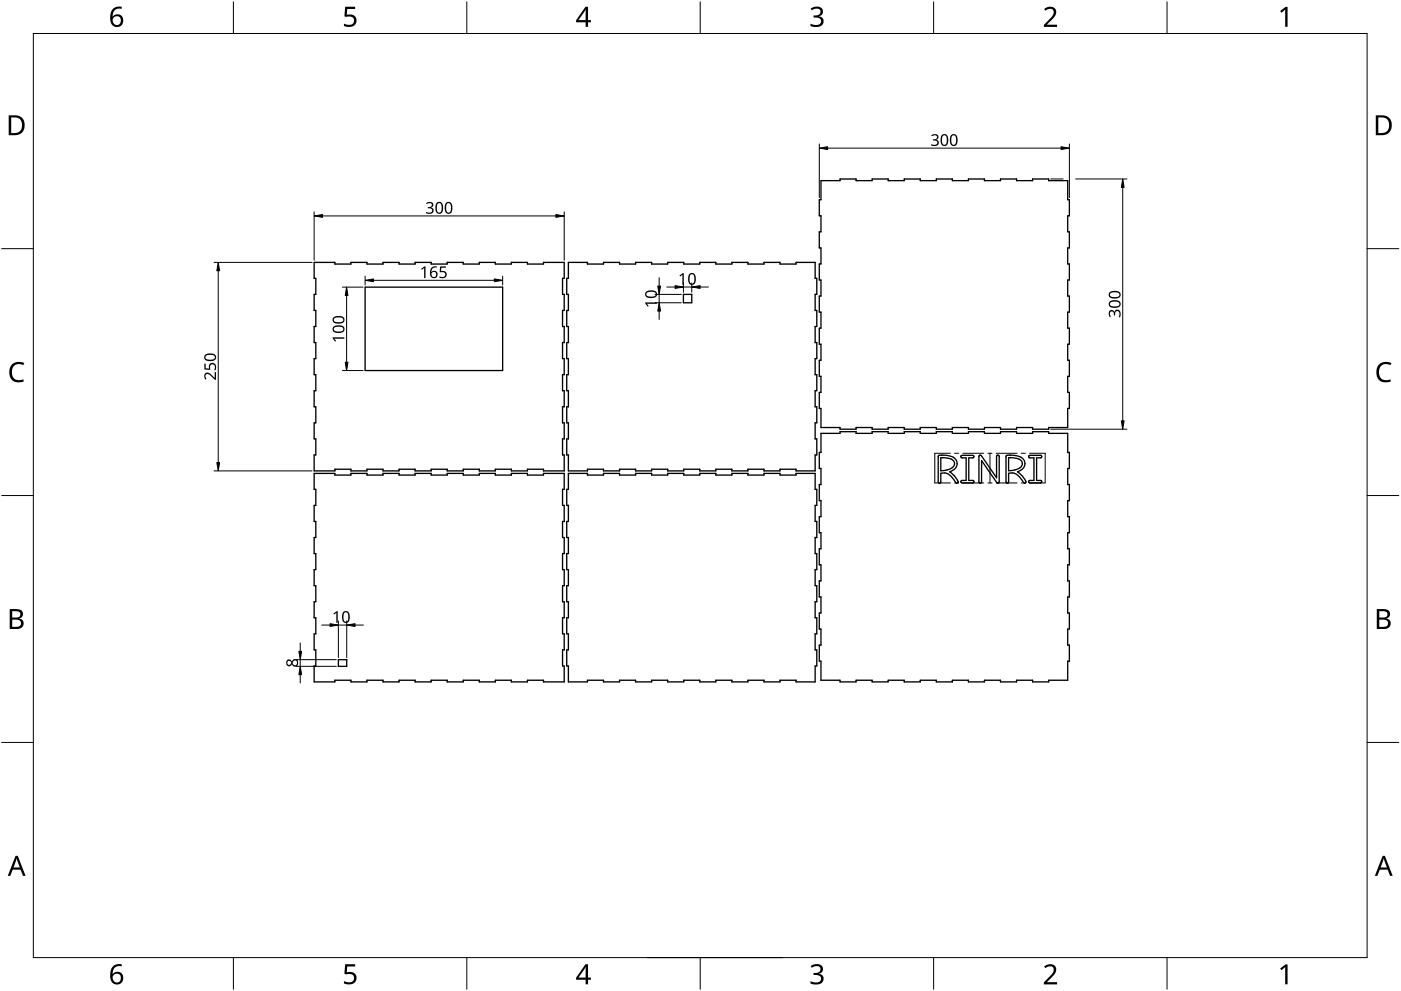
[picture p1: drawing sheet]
<svg xmlns="http://www.w3.org/2000/svg" width="420mm" height="297mm" viewBox="0 0 420 297" stroke-linecap="round" stroke-linejoin="round" font-family="sans-serif">
<g fill="none" stroke="#000" stroke-width=".4">
<path d="M246.2 54.1h5.7v-.5h4.8v.5h4.8v-.5h4.9v.5h4.8v-.5h4.8v.5h4.8v-.5h4.8v.5h4.8v-.5h4.8v.5h4.8v-.5h4.9v.5h4.8v-.5h4.8v.5h5.7v5.8h.5v4.8h-.5v4.8h.5v4.8h-.5v4.8h.5v4.8h-.5v4.8h.5v4.9h-.5v4.8h.5v4.8h-.5v4.8h.5v4.8h-.5v4.8h.5v4.8h-.5v5.7h-5.7v.5h-4.8v-.5h-4.8v.5h-4.9v-.5h-4.8v.5h-4.8v-.5h-4.8v.5h-4.8v-.5h-4.8v.5h-4.8v-.5h-4.8v.5h-4.9v-.5h-4.8v.5h-4.8v-.5h-5.7v-5.7h-.5v-4.8h.5v-4.8h-.5v-4.8h.5v-4.8h-.5v-4.8h.5v-4.8h-.5v-4.9h.5v-4.8h-.5v-4.8h.5v-4.8h-.5v-4.8h.5v-4.8h-.5v-4.8h.5zM94.2 78.6h6.2v.5h4.8v-.5h4.9v.5h4.8v-.5h4.8v.5h4.8v-.5h4.8v.5h4.8v-.5h4.8v.5h4.8v-.5h4.9v.5h4.8v-.5h4.8v.5h4.8v-.5h6.2v4.8h-.5v4.8h.5v4.9h-.5v4.8h.5v4.8h-.5v4.8h.5v4.8h-.5v4.8h.5v4.8h-.5v4.8h.5v4.9h-.5v4.8h.5v4.7h-6.2v-.5h-4.8v.5h-4.8v-.5h-4.8v.5h-4.9v-.5h-4.8v.5h-4.8v-.5h-4.8v.5h-4.8v-.5h-4.8v.5h-4.8v-.5h-4.8v.5h-4.9v-.5h-4.8v.5h-6.2v-4.7h.5v-4.8h-.5v-4.9h.5v-4.8h-.5v-4.8h.5v-4.8h-.5v-4.8h.5v-4.8h-.5v-4.8h.5v-4.8h-.5v-4.9h.5v-4.8h-.5zM170.5 78.6h5.7v.5h4.8v-.5h4.8v.5h4.8v-.5h4.8v.5h4.8v-.5h4.9v.5h4.8v-.5h4.8v.5h4.8v-.5h4.8v.5h4.8v-.5h4.8v.5h4.8v-.5h5.8v4.8h.5v4.8h-.5v4.9h.5v4.8h-.5v4.8h.5v4.8h-.5v4.8h.5v4.8h-.5v4.8h.5v4.8h-.5v4.9h.5v4.8h-.5v4.7h-5.8v-.5h-4.8v.5h-4.8v-.5h-4.8v.5h-4.8v-.5h-4.8v.5h-4.8v-.5h-4.8v.5h-4.9v-.5h-4.8v.5h-4.8v-.5h-4.8v.5h-4.8v-.5h-4.8v.5h-5.7v-4.7h-.5v-4.8h.5v-4.9h-.5v-4.8h.5v-4.8h-.5v-4.8h.5v-4.8h-.5v-4.8h.5v-4.8h-.5v-4.8h.5v-4.9h-.5v-4.8h.5zM109.5 86.1h41.2v25h-41.2zM205 88.2h2.5v2.5h-2.5zM246.2 129.9h5.7v-.5h4.8v.5h4.8v-.5h4.9v.5h4.8v-.5h4.8v.5h4.8v-.5h4.8v.5h4.8v-.5h4.8v.5h4.8v-.5h4.9v.5h4.8v-.5h4.8v.5h5.7v5.7h.5v4.8h-.5v4.8h.5v4.9h-.5v4.8h.5v4.8h-.5v4.8h.5v4.8h-.5v4.8h.5v4.8h-.5v4.8h.5v4.9h-.5v4.8h.5v4.8h-.5v5.7h-5.7v.5h-4.8v-.5h-4.8v.5h-4.9v-.5h-4.8v.5h-4.8v-.5h-4.8v.5h-4.8v-.5h-4.8v.5h-4.8v-.5h-4.8v.5h-4.9v-.5h-4.8v.5h-4.8v-.5h-5.7v-5.7h-.5v-4.8h.5v-4.8h-.5v-4.9h.5v-4.8h-.5v-4.8h.5v-4.8h-.5v-4.8h.5v-4.8h-.5v-4.8h.5v-4.8h-.5v-4.9h.5v-4.8h-.5v-4.8h.5zM281.4 136.6l.7-.2a5.2 5.2 0 0 1 4.8 1.7 2.47 2.47 0 0 1-2.1 3.3l1.6 1.4 .9 1.5a.39 .39 0 0 1-.2 .5 .39 .39 0 0 1-.5-.2 4.1 4.1 0 0 0-3.8-2.8l-.7 .1v2.5a.39 .39 0 0 1-.3 .4 .39 .39 0 0 1-.4-.4zM282.1 137.2h.2a4.5 4.5 0 0 1 3.8 1.2 1.74 1.74 0 0 1-1.6 2.3l-2.4 .4zM288.3 136.6l3.4-.1a.38 .38 0 0 1 .4 .4 .38 .38 0 0 1-.4 .3h-1.2v6.8h1.2a.38 .38 0 0 1 .4 .4 .38 .38 0 0 1-.4 .4h-3.1a.38 .38 0 0 1-.4-.4 .38 .38 0 0 1 .4-.4h1.1v-6.8h-1.3l-.2-.2zM293.7 136.5l.6 .1 4.6 6.6v-6.4a.4 .4 0 0 1 .4-.4 .4 .4 0 0 1 .4 .4v7.6a.39 .39 0 0 1-.3 .4 .39 .39 0 0 1-.5-.1l-4.5-6.6v6.3a.4 .4 0 0 1-.4 .4 .4 .4 0 0 1-.4-.4zM301.8 136.6l.6-.2a5.2 5.2 0 0 1 4.8 1.7 2.47 2.47 0 0 1-2.1 3.3l1.6 1.4 .9 1.5a.39 .39 0 0 1-.1 .5 .39 .39 0 0 1-.6-.2 4.1 4.1 0 0 0-3.8-2.8l-.6 .1v2.5a.39 .39 0 0 1-.4 .4 .39 .39 0 0 1-.4-.4zM302.5 137.2h.1a4.5 4.5 0 0 1 3.8 1.2 1.74 1.74 0 0 1-1.6 2.3l-2.3 .4z"/>
<path d="M308.6 136.6l3.4-.1a.38 .38 0 0 1 .4 .4 .38 .38 0 0 1-.4 .3h-1.1v6.8h1.1a.38 .38 0 0 1 .4 .4 .38 .38 0 0 1-.4 .4h-3.1a.38 .38 0 0 1-.4-.4 .38 .38 0 0 1 .4-.4h1.2v-6.8h-1.4l-.2-.2zM94.2 141.9h6.2v.5h4.8v-.5h4.9v.5h4.8v-.5h4.8v.5h4.8v-.5h4.8v.5h4.8v-.5h4.8v.5h4.8v-.5h4.9v.5h4.8v-.5h4.8v.5h4.8v-.5h6.2v4.8h-.5v4.8h.5v4.8h-.5v4.8h.5v4.8h-.5v4.8h.5v4.9h-.5v4.8h.5v4.8h-.5v4.8h.5v4.8h-.5v4.8h.5v4.8h-6.2v-.5h-4.8v.5h-4.8v-.5h-4.8v.5h-4.9v-.5h-4.8v.5h-4.8v-.5h-4.8v.5h-4.8v-.5h-4.8v.5h-4.8v-.5h-4.8v.5h-4.9v-.5h-4.8v.5h-6.2v-4.8h.5v-4.8h-.5v-4.8h.5v-4.8h-.5v-4.8h.5v-4.8h-.5v-4.9h.5v-4.8h-.5v-4.8h.5v-4.8h-.5v-4.8h.5v-4.8h-.5zM170.5 141.9h5.7v.5h4.8v-.5h4.8v.5h4.8v-.5h4.8v.5h4.8v-.5h4.9v.5h4.8v-.5h4.8v.5h4.8v-.5h4.8v.5h4.8v-.5h4.8v.5h4.8v-.5h5.8v4.8h.5v4.8h-.5v4.8h.5v4.8h-.5v4.8h.5v4.8h-.5v4.9h.5v4.8h-.5v4.8h.5v4.8h-.5v4.8h.5v4.8h-.5v4.8h-5.8v-.5h-4.8v.5h-4.8v-.5h-4.8v.5h-4.8v-.5h-4.8v.5h-4.8v-.5h-4.8v.5h-4.9v-.5h-4.8v.5h-4.8v-.5h-4.8v.5h-4.8v-.5h-4.8v.5h-5.7v-4.8h-.5v-4.8h.5v-4.8h-.5v-4.8h.5v-4.8h-.5v-4.8h.5v-4.9h-.5v-4.8h.5v-4.8h-.5v-4.8h.5v-4.8h-.5v-4.8h.5zM101.5 197.7h2.5v2h-2.5z"/>
</g>
<g fill="none" stroke="#000" stroke-width=".3">
<path d="M285 135.9h-4.7v8.9h4.7M286.3 135.9h1.2M288.8 135.9h6.2M296.3 135.9h1.2M296.9 135.9v8.9M298.8 135.9h6.2M306.3 135.9h1.2M308.8 135.9h4.6v8.9h-4.6M286.3 144.8h1.2M288.8 144.8h6.2M296.3 144.8h1.2M298.8 144.8h6.2"/>
<path d="M306.3 144.8h1.2"/>
</g>
<path d="M10 10h400v277h-400z" fill="none" stroke="#000" stroke-width=".3"/>
<g fill="none" stroke="#000" stroke-width=".3">
<path d="M70 .5v9.5M140 .5v9.5M210 .5v9.5M280 .5v9.5M350 .5v9.5M.5 74.5h9.5M410 74.5h9.5M.5 148.5h9.5M410 148.5h9.5M.5 222.5h9.5M410 222.5h9.5M70 287v9.5"/>
<path d="M140 287v9.5M210 287v9.5M280 287v9.5M350 287v9.5"/>
</g>
<g fill="#000">
<path d="M103.5 2h3v.7h-2.4l-.1 1.7a1.98 1.98 0 0 1 2.4 .4 1.98 1.98 0 0 1 .2 2.5 2.88 2.88 0 0 1-3.5 .5v-.7a1.93 1.93 0 0 0 3-.6 1.37 1.37 0 0 0-.5-1.4 1.37 1.37 0 0 0-1.4-.1l-.5 .1-.4-.3zM243.1 2.6a2.32 2.32 0 0 1 3.7 .5 1.47 1.47 0 0 1-1.2 1.8 1.59 1.59 0 0 1 1.4 1.8 1.59 1.59 0 0 1-1.8 1.4l-2.1-.3v-.7a2.12 2.12 0 0 0 3.1-.5 1.21 1.21 0 0 0-1.6-1.3h-.6v-.7a1.53 1.53 0 0 0 2.1-1.1 1.49 1.49 0 0 0-2.6-.4zM313.1 2.7a2.03 2.03 0 0 1 2.1-.8 2.03 2.03 0 0 1 1.6 1.7 3.9 3.9 0 0 1-1.6 2.5l-1.2 1.3h3v.7h-3.9v-.6l1.5-1.6a2.56 2.56 0 0 0 1.3-2.9 1.62 1.62 0 0 0-2.4 .2zM383.9 3.3l1.6-1.2h.6v5.9h-.7l.1-5.2-1.2 1zM3.5 109.3a3.3 3.3 0 0 1 3.8-.5l-.3 .7a2.26 2.26 0 0 0-2.6 0 2.26 2.26 0 0 0-.8 2.6 2.12 2.12 0 0 0 3.1 1.7l.4-.1v.7a2.98 2.98 0 0 1-3.4-.4 2.98 2.98 0 0 1-.8-3.3zM413.5 109.3a3.3 3.3 0 0 1 3.8-.5l-.3 .7a2.26 2.26 0 0 0-2.7 0 2.26 2.26 0 0 0-.7 2.6 2.12 2.12 0 0 0 3.1 1.7l.4-.1v.7a2.98 2.98 0 0 1-3.4-.4 2.98 2.98 0 0 1-.8-3.3zM103.5 289h3v.7h-2.4l-.1 1.7a1.98 1.98 0 0 1 2.4 .4 1.98 1.98 0 0 1 .2 2.5 2.88 2.88 0 0 1-3.5 .4v-.6a1.93 1.93 0 0 0 3-.7 1.37 1.37 0 0 0-.5-1.3 1.37 1.37 0 0 0-1.4-.1l-.5 .1-.4-.3zM243.1 289.6a2.32 2.32 0 0 1 3.7 .5 1.47 1.47 0 0 1-1.2 1.8 1.59 1.59 0 0 1 1.4 1.8 1.59 1.59 0 0 1-1.8 1.4l-2.1-.3v-.7a2.12 2.12 0 0 0 3.1-.5 1.21 1.21 0 0 0-1.6-1.4h-.6v-.6a1.53 1.53 0 0 0 2.1-1.1 1.49 1.49 0 0 0-2.6-.4zM313.1 289.7a2.03 2.03 0 0 1 2.1-.8 2.03 2.03 0 0 1 1.6 1.7 3.9 3.9 0 0 1-1.6 2.5l-1.2 1.3h3v.7h-3.9v-.7l1.5-1.5a2.56 2.56 0 0 0 1.3-2.9 1.62 1.62 0 0 0-2.4 .2zM383.9 290.3l1.6-1.2h.6v5.9h-.7l.1-5.2-1.2 1z"/>
<path d="M33.9 2.6a2.88 2.88 0 0 1 2.6-.6v.7a2.02 2.02 0 0 0-2.7 2.3 1.83 1.83 0 0 1 2.6-.3 1.83 1.83 0 0 1 .3 2.6 2.07 2.07 0 0 1-2.6 .6 2.07 2.07 0 0 1-1.1-2.4 4 4 0 0 1 .9-2.9zM33.7 6.2a1.3 1.3 0 0 0 2.6 0 1.3 1.3 0 0 0-2.6 0z"/>
<path d="M175.6 2h.8v4h.8v.7h-.8v1.3h-.8v-1.3h-2.8v-.6zM175.6 2.8l-2.1 3.2h2.1z"/>
<path d="M2.6 34.6h1.8a2.99 2.99 0 0 1 3 3 2.99 2.99 0 0 1-3.1 2.9h-1.7zM3.4 35.2v4.7h.8a2.35 2.35 0 0 0 2.4-2.1 2.35 2.35 0 0 0-2-2.6z"/>
<path d="M412.6 34.6h1.8a2.99 2.99 0 0 1 3 3 2.99 2.99 0 0 1-3.1 2.9h-1.7zM413.3 35.2v4.7h.9a2.35 2.35 0 0 0 2.4-2.1 2.35 2.35 0 0 0-2-2.6z"/>
<path d="M2.9 182.6h1.7a1.68 1.68 0 0 1 2.3 1.7 1.37 1.37 0 0 1-1.2 1.1 1.61 1.61 0 0 1 1.4 2 1.61 1.61 0 0 1-2.1 1.1h-2.1zM3.7 185.7v2.2h1.2a1.13 1.13 0 0 0 1.4-1.1 1.13 1.13 0 0 0-1.5-1.1zM3.7 183.2v1.9h1.1a1.02 1.02 0 0 0 1.3-1 1.02 1.02 0 0 0-1.4-.9z"/>
<path d="M412.9 182.6h1.7a1.68 1.68 0 0 1 2.3 1.7 1.37 1.37 0 0 1-1.2 1.1 1.61 1.61 0 0 1 1.3 2 1.61 1.61 0 0 1-2 1.1h-2.1zM413.7 185.7v2.2h1.2a1.13 1.13 0 0 0 1.4-1.1 1.13 1.13 0 0 0-1.5-1.1zM413.7 183.2v1.9h1.1a1.02 1.02 0 0 0 1.3-1 1.02 1.02 0 0 0-1.5-.9z"/>
<path d="M4.7 256.5h.6l2.4 6h-.8l-.7-1.8h-2.4l-.7 1.8h-.8zM5 257.3l-.9 2.7h1.8z"/>
<path d="M414.7 256.5h.6l2.4 6h-.8l-.7-1.8h-2.4l-.7 1.8h-.8zM415 257.3l-1 2.7h1.9z"/>
<path d="M33.9 289.6a2.88 2.88 0 0 1 2.6-.6v.7a2.02 2.02 0 0 0-2.7 2.3 1.83 1.83 0 0 1 2.6-.3 1.83 1.83 0 0 1 .3 2.6 2.07 2.07 0 0 1-2.6 .6 2.07 2.07 0 0 1-1.1-2.4 4 4 0 0 1 .9-2.9zM33.7 293.2a1.3 1.3 0 0 0 2.6 0 1.3 1.3 0 0 0-2.6 0z"/>
<path d="M175.6 289h.8v4h.8v.7h-.8v1.3h-.8v-1.3h-2.8v-.6zM175.6 289.8l-2.1 3.2h2.1z"/>
</g>
<path d="M194.1 287h40.6" fill="none" stroke="#000" stroke-width=".3"/>
<g fill="none" stroke="#000" stroke-width=".3">
<path d="M245.7 43.1v16.1M248.2 44.4h70M315.1 53.6h3.7M320.7 43.1v16.1M322.6 53.6h15.4M336.7 56.1v70M64.2 78.6h29.4M94.2 63.5v14.5M96.7 64.7h70M169.2 63.5v14.5M65.4 81.1v57.5M102.7 86.1h6.2"/>
<path d="M103.9 88.6v20M109.5 82.8v2.6M112 84h36.2M150.7 82.8v2.6M196.4 88.2h7.9M196.4 90.7h7.9M197.7 83.2v2.5M197.7 88.2v2.5M197.7 93.2v2.5M200 86h2.5M205 86h2.5M205 84.8v2.8"/>
<path d="M207.5 84.8v2.8M210 86h2.5M102.7 111.1h6.2M315.1 128.6h22.9M64.2 141.1h29.4M88.8 197.7h12.1M88.8 199.7h12.1M90 192.7v2.5M90 197.7v2M96.5 187.4h2.5M101.5 186.1v11M101.5 187.4h2.5"/>
<path d="M104 186.1v11M106.5 187.4h2.5M90 202.2v2.5"/>
</g>
<g fill="#000" stroke="#000" stroke-width=".3">
<path d="M245.7 44.4l2.5-.4v.8zM318.2 44l2.5 .4-2.5 .4zM336.7 53.6l.4 2.5h-.8zM94.2 64.7l2.5-.4v.8zM166.7 64.3l2.5 .4-2.5 .4zM65.4 78.6l.5 2.5h-.9zM103.9 86.1l.5 2.5h-.9zM109.5 84l2.5-.4v.8zM148.2 83.6l2.5 .4-2.5 .4zM197.7 90.7l.4 2.5h-.8zM197.3 85.7h.8l-.4 2.5zM202.5 85.6l2.5 .4-2.5 .5z"/>
<path d="M207.5 86l2.5-.4v.9zM103.5 108.6h.9l-.5 2.5zM65 138.6h.9l-.5 2.5zM336.3 126.1h.8l-.4 2.5zM89.6 195.2h.9l-.5 2.5zM99 186.9l2.5 .5-2.5 .4zM104 187.4l2.5-.5v.9zM90 199.7l.5 2.5h-.9z"/>
</g>
<g fill="#000">
<path d="M279.3 40.6a1.21 1.21 0 0 1 1.3-.5 1.21 1.21 0 0 1 .8 1.1l-.2 .5-.5 .2a.98 .98 0 0 1 .9 1.2 .98 .98 0 0 1-1.4 .7l-.9-.2v-.4l.4 .2a.81 .81 0 0 0 1.1 0 .81 .81 0 0 0 .2-1l-1.2-.3v-.4a.76 .76 0 0 0 .9-.1 .76 .76 0 0 0 .1-.9l-.7-.1-.6 .2zM127.8 60.9a1.21 1.21 0 0 1 1.3-.4 1.21 1.21 0 0 1 .8 1l-.2 .5-.5 .2a.98 .98 0 0 1 .9 1.2 .98 .98 0 0 1-1.4 .7l-.9-.2v-.4l.4 .2a.81 .81 0 0 0 1.1 0 .81 .81 0 0 0 .2-1l-1.2-.3v-.3a.76 .76 0 0 0 .9-.1 .76 .76 0 0 0 .1-1l-.6-.1-.7 .3zM126.3 80.6l1-.7h.3v3.4h-.4v-3l-.7 .6zM132 79.9h1.7v.4h-1.3l-.1 1a1.19 1.19 0 0 1 1.7 1.1 1.19 1.19 0 0 1-1.8 .9l-.4-.1v-.4l.2 .1a.89 .89 0 0 0 1.2 .1 .89 .89 0 0 0 .1-1.3l-1.4-.2zM193.5 90.6h3.5v.5l-3-.1 .5 .7-.2 .2-.8-.9zM203.8 82.6l.9-.7h.4v3.5h-.5l.1-3.1-.7 .6zM332.7 93.2a.85 .85 0 0 1 .9-.3 .85 .85 0 0 1 .6 .7 .97 .97 0 0 1 1.2-.8 .97 .97 0 0 1 .7 1.3l-.2 1h-.4l.2-.5a.81 .81 0 0 0 0-1 .81 .81 0 0 0-1-.2l-.3 1.2h-.3a.76 .76 0 0 0-.1-1 .76 .76 0 0 0-1-.1l-.1 .7 .3 .7-.3 .2a1.65 1.65 0 0 1-.2-1.9zM61.3 109h.4v1.4l1 .1a1.19 1.19 0 0 1 1.1-1.7 1.19 1.19 0 0 1 1 1.8l-.2 .4h-.4l.1-.2a.89 .89 0 0 0 .1-1.2 .89 .89 0 0 0-1.2-.2l-.3 1.5-1.6-.1zM61.5 112a1.5 1.5 0 0 1 2.1 .6l.8 .7v-1.8h.4v2.3h-.4l-1.3-1.2a.83 .83 0 0 0-1.3-.4 .83 .83 0 0 0 .1 1.4l-.3 .2a1.47 1.47 0 0 1-.1-1.8zM99.8 101.1h3.5v.4h-3.1l.6 .7-.3 .2-.7-.9zM100 183.9l.9-.7h.4v3.5h-.4v-3.1l-.7 .6z"/>
<path d="M282.5 40.4a1.26 1.26 0 0 1 1.5 .1 1.26 1.26 0 0 1 .4 1.5 1.27 1.27 0 0 1-.3 1.4 1.27 1.27 0 0 1-1.5 .2 2.74 2.74 0 0 1-.1-3.2zM282.8 40.7a2.16 2.16 0 0 0 .2 2.7 .95 .95 0 0 0 1-1.4 1 1 0 0 0-1-1.4z"/>
<path d="M285.3 40.4a1.26 1.26 0 0 1 1.5 .1 1.26 1.26 0 0 1 .4 1.5 1.27 1.27 0 0 1-.3 1.4 1.27 1.27 0 0 1-1.5 .2 2.74 2.74 0 0 1-.1-3.2zM285.6 40.7a2.16 2.16 0 0 0 .2 2.7 .95 .95 0 0 0 .9-1.4 1 1 0 0 0-.9-1.4z"/>
<path d="M131 60.8a1.26 1.26 0 0 1 1.5 0 1.26 1.26 0 0 1 .4 1.5 1.27 1.27 0 0 1-.3 1.4 1.27 1.27 0 0 1-1.5 .2 2.74 2.74 0 0 1-.1-3.1zM131.3 61.1a2.16 2.16 0 0 0 .3 2.6 .95 .95 0 0 0 .9-1.4 1 1 0 0 0-1-1.4z"/>
<path d="M133.8 60.8a1.26 1.26 0 0 1 1.5 0 1.26 1.26 0 0 1 .4 1.5 1.27 1.27 0 0 1-.3 1.4 1.27 1.27 0 0 1-1.5 .2 2.74 2.74 0 0 1-.1-3.1zM134.1 61.1a2.16 2.16 0 0 0 .2 2.6 .95 .95 0 0 0 .9-1.4 1 1 0 0 0-.9-1.4z"/>
<path d="M100 98a2.33 2.33 0 0 1 3.3 .4 1.4 1.4 0 0 1-2 1.4 1.19 1.19 0 0 1-1.3-.4 1.19 1.19 0 0 1 0-1.4zM100.3 98.2a.75 .75 0 0 0 0 .9 .75 .75 0 0 0 .9 .3h.3a.85 .85 0 0 0 1.1-.2 .85 .85 0 0 0 0-1.1l-1.4-.2z"/>
<path d="M100 95.2a2.33 2.33 0 0 1 3.3 .4 1.4 1.4 0 0 1-2 1.4 1.19 1.19 0 0 1-1.3-.4 1.19 1.19 0 0 1 0-1.4zM100.3 95.4a.75 .75 0 0 0 0 .9 .75 .75 0 0 0 .9 .3h.3a.85 .85 0 0 0 1.1-.2 .85 .85 0 0 0 0-1.1l-1.4-.2z"/>
<path d="M129.4 80.2l1.1-.4 .5 .1v.3a1.18 1.18 0 0 0-1.6 1.4 1.11 1.11 0 0 1 1.7 .1 1.11 1.11 0 0 1-.3 1.6 1.11 1.11 0 0 1-1.6-.5l-.2-1.4zM129.3 82.3a.8 .8 0 0 0 1.6 0 .8 .8 0 0 0-1.6 0z"/>
<path d="M193.7 87.5a2.33 2.33 0 0 1 3.3 .4 1.4 1.4 0 0 1-2 1.4 1.19 1.19 0 0 1-1.3-.4 1.19 1.19 0 0 1 0-1.4zM194 87.7a.75 .75 0 0 0 0 1 .75 .75 0 0 0 .9 .2h.4a.85 .85 0 0 0 1.1-.2 .85 .85 0 0 0-.1-1.1l-1.4-.1z"/>
<path d="M206.8 82.1a1.26 1.26 0 0 1 1.5 0 1.26 1.26 0 0 1 .4 1.5 1.27 1.27 0 0 1-.3 1.5 1.27 1.27 0 0 1-1.5 .1 2.75 2.75 0 0 1-.1-3.1zM207.1 82.4a2.16 2.16 0 0 0 .2 2.6 .95 .95 0 0 0 .9-1.4 1 1 0 0 0-.9-1.4z"/>
<path d="M332.8 90.4a2.33 2.33 0 0 1 3.3 .5 1.4 1.4 0 0 1-2 1.4 1.19 1.19 0 0 1-1.4-.5 1.19 1.19 0 0 1 .1-1.4zM333.1 90.7a.75 .75 0 0 0-.1 .9 .75 .75 0 0 0 .9 .2l.4 .1a.85 .85 0 0 0 1.1-.2 .85 .85 0 0 0 0-1.1l-1.5-.2z"/>
<path d="M332.8 87.6a2.33 2.33 0 0 1 3.3 .5 1.4 1.4 0 0 1-2 1.4 1.19 1.19 0 0 1-1.4-.5 1.19 1.19 0 0 1 .1-1.4zM333.1 87.9a.75 .75 0 0 0-.1 .9 .75 .75 0 0 0 .9 .2l.4 .1a.85 .85 0 0 0 1.1-.2 .85 .85 0 0 0 0-1.1l-1.5-.2z"/>
<path d="M61.5 106.4a2.33 2.33 0 0 1 3.3 .4 1.4 1.4 0 0 1-2 1.4 1.19 1.19 0 0 1-1.3-.4 1.19 1.19 0 0 1 0-1.4zM61.8 106.6a.75 .75 0 0 0 0 1 .75 .75 0 0 0 .9 .2h.3a.85 .85 0 0 0 1.1-.2 .85 .85 0 0 0 0-1.1l-1.4-.1z"/>
<path d="M86.2 197.8l.7-.1 .6 .6a1.03 1.03 0 0 1 1.5-.7 1.03 1.03 0 0 1 .4 1.6 .94 .94 0 0 1-1 .6 .94 .94 0 0 1-.9-.7 .94 .94 0 0 1-1.3 .5 .94 .94 0 0 1-.3-1.3zM87.8 198.7a.69 .69 0 0 0 1.3 0 .69 .69 0 0 0-1.3 0zM86.2 198.7a.58 .58 0 0 0 1.1 0 .58 .58 0 0 0-1.1 0z"/>
<path d="M103 183.4a1.26 1.26 0 0 1 1.5 .1 1.26 1.26 0 0 1 .4 1.4 1.27 1.27 0 0 1-.3 1.5 1.27 1.27 0 0 1-1.5 .2 2.74 2.74 0 0 1-.1-3.2zM103.3 183.7a2.16 2.16 0 0 0 .3 2.7 .95 .95 0 0 0 .9-1.5 1 1 0 0 0-.9-1.4z"/>
</g>
</svg>
